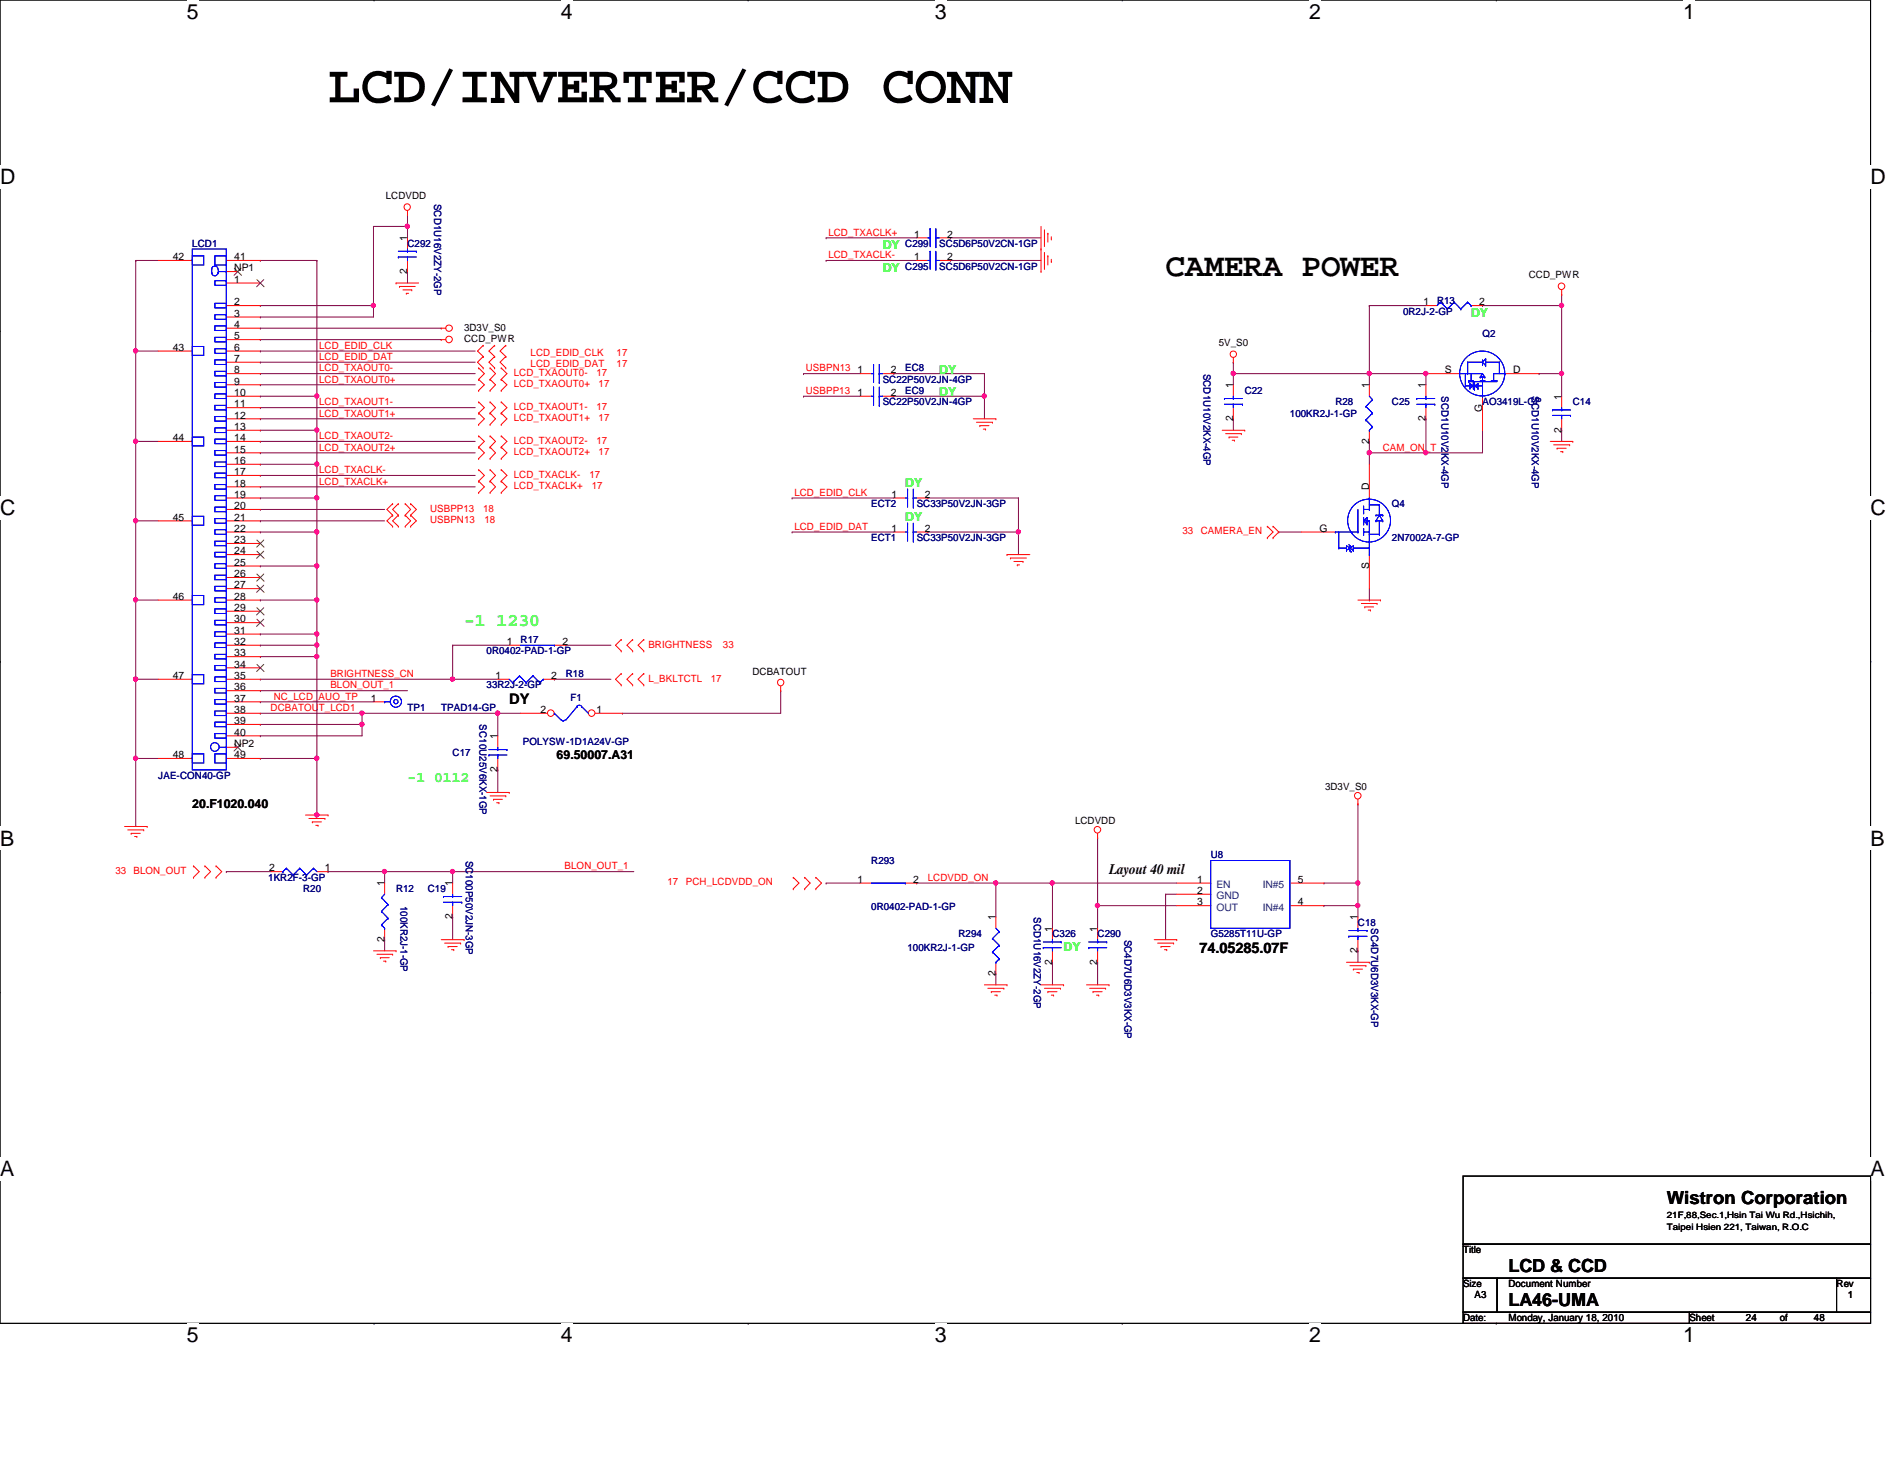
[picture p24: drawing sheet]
<svg xmlns="http://www.w3.org/2000/svg" width="279mm" height="216mm" viewBox="0 0 279 216" stroke-linecap="round" stroke-linejoin="round" font-family="sans-serif">
<defs><g id="words">
<text font-size="8" x="48.6" y="15.2">LCD/INVERTER/CCD CONN</text>
<text font-size="4.8" x="172.7" y="40.9">CAMERA POWER</text>
<g font-size="3.1">
<text x="27.7" y="2.8">5</text>
<text x="83.1" y="2.8">4</text>
<text x="138.5" y="2.8">3</text>
<text x="193.9" y="2.8">2</text>
<text x="249.3" y="2.8">1</text>
<text x="0" y="27.3">D</text>
<text x="277.1" y="27.3">D</text>
<text x="0" y="76.2">C</text>
<text x="277.1" y="76.2">C</text>
<text x="0" y="125.2">B</text>
<text x="277.1" y="125.2">B</text>
<text x="0" y="174.2">A</text>
<text x="277.1" y="174.2">A</text>
<text x="27.7" y="198.8">5</text>
<text x="83.1" y="198.8">4</text>
<text x="138.5" y="198.8">3</text>
<text x="193.9" y="198.8">2</text>
<text x="249.3" y="198.8">1</text>
</g>
<text font-size="2.7" fill="#0f0" x="68.7" y="92.8">-1 1230</text>
<g font-size="2.7">
<text x="246.9" y="178.3">Wistron Corporation</text>
<text x="223.5" y="188.4">LCD &amp; CCD</text>
<text x="223.5" y="193.4">LA46-UMA</text>
</g>
<g font-size="2.2">
<text x="75.4" y="104.3">DY</text>
<text x="164.3" y="129.4">Layout 40 mil</text>
<text x="177.7" y="141.2">74.05285.07F</text>
</g>
<text font-size="2.2" fill="#0f0" x="60.4" y="115.8">-1 0112</text>
<g font-size="1.8" fill="#0f0">
<text x="130.8" y="36.9">DY</text>
<text x="130.8" y="40.3">DY</text>
<text x="217.9" y="46.9">DY</text>
<text x="139.1" y="55.3">DY</text>
<text x="139.1" y="58.7">DY</text>
<text x="134.1" y="77.1">DY</text>
<text x="134.1" y="72.1">DY</text>
<text x="157.6" y="140.8">DY</text>
</g>
<g font-size="1.8">
<text x="82.5" y="112.4">69.50007.A31</text>
<text x="28.5" y="119.7">20.F1020.040</text>
</g>
<g font-size="1.5">
<text x="57.1" y="29.5">LCDVDD</text>
<text x="60.3" y="35.7" transform="rotate(-90 60.3 35.7)">1</text>
<text x="135.4" y="35.2">1</text>
<text x="140.3" y="35.2">2</text>
<text x="25.6" y="38.5">42</text>
<text x="34.7" y="41.9">1</text>
<text x="34.7" y="38.5">41</text>
<text x="34.7" y="40.2">NP1</text>
<text x="60.3" y="40.6" transform="rotate(-90 60.3 40.6)">2</text>
<text x="135.4" y="38.5">1</text>
<text x="140.3" y="38.5">2</text>
<text x="226.5" y="41.2">CCD_PWR</text>
<text x="34.7" y="45.2">2</text>
<text x="34.7" y="46.9">3</text>
<text x="210.9" y="45.2">1</text>
<text x="219.1" y="45.2">2</text>
<text x="25.6" y="51.9">43</text>
<text x="34.7" y="48.6">4</text>
<text x="34.7" y="50.2">5</text>
<text x="34.7" y="51.9">6</text>
<text x="34.7" y="53.6">7</text>
<text x="68.7" y="49">3D3V_S0</text>
<text x="68.7" y="50.6">CCD_PWR</text>
<text x="180.6" y="51.3">5V_S0</text>
<text x="34.7" y="55.3">8</text>
<text x="34.7" y="56.9">9</text>
<text x="34.7" y="58.6">10</text>
<text x="127" y="55.3">1</text>
<text x="127" y="58.6">1</text>
<text x="132" y="55.3">2</text>
<text x="132" y="58.6">2</text>
<text x="182.7" y="57.5" transform="rotate(-90 182.7 57.5)">1</text>
<text x="202.8" y="57.5" transform="rotate(-90 202.8 57.5)">1</text>
<text x="211.2" y="57.5" transform="rotate(-90 211.2 57.5)">1</text>
<text x="214" y="55.3">S</text>
<text x="224.2" y="55.3">D</text>
<text x="231.3" y="59.2" transform="rotate(-90 231.3 59.2)">1</text>
<text x="25.6" y="65.3">44</text>
<text x="34.7" y="60.3">11</text>
<text x="34.7" y="62">12</text>
<text x="34.7" y="63.7">13</text>
<text x="34.7" y="65.3">14</text>
<text x="182.7" y="62.4" transform="rotate(-90 182.7 62.4)">2</text>
<text x="202.8" y="65.7" transform="rotate(-90 202.8 65.7)">2</text>
<text x="211.2" y="62.4" transform="rotate(-90 211.2 62.4)">2</text>
<text x="219.6" y="61" transform="rotate(-90 219.6 61)">G</text>
<text x="231.3" y="64.1" transform="rotate(-90 231.3 64.1)">2</text>
<text x="34.7" y="67">15</text>
<text x="34.7" y="68.7">16</text>
<text x="34.7" y="70.4">17</text>
<text x="25.6" y="77.1">45</text>
<text x="34.7" y="72.1">18</text>
<text x="34.7" y="73.7">19</text>
<text x="34.7" y="75.4">20</text>
<text x="34.7" y="77.1">21</text>
<text x="132.1" y="73.7">1</text>
<text x="137" y="73.7">2</text>
<text x="202.8" y="72.6" transform="rotate(-90 202.8 72.6)">D</text>
<text x="34.7" y="78.7">22</text>
<text x="34.7" y="80.4">23</text>
<text x="34.7" y="82.1">24</text>
<text x="34.7" y="83.8">25</text>
<text x="132.1" y="78.7">1</text>
<text x="137" y="78.7">2</text>
<text x="195.5" y="78.7">G</text>
<text x="25.6" y="88.8">46</text>
<text x="34.7" y="85.5">26</text>
<text x="34.7" y="87.1">27</text>
<text x="34.7" y="88.8">28</text>
<text x="202.8" y="84.3" transform="rotate(-90 202.8 84.3)">S</text>
<text x="34.7" y="90.5">29</text>
<text x="34.7" y="92.2">30</text>
<text x="34.7" y="93.9">31</text>
<text x="34.7" y="95.5">32</text>
<text x="75.1" y="95.5">1</text>
<text x="83.3" y="95.5">2</text>
<text x="25.6" y="100.5">47</text>
<text x="34.7" y="97.2">33</text>
<text x="34.7" y="98.8">34</text>
<text x="34.7" y="100.5">35</text>
<text x="73.4" y="100.5">1</text>
<text x="81.7" y="100.5">2</text>
<text x="111.5" y="99.9">DCBATOUT</text>
<text x="34.7" y="102.2">36</text>
<text x="34.7" y="103.9">37</text>
<text x="34.7" y="105.6">38</text>
<text x="34.7" y="107.2">39</text>
<text x="54.9" y="103.9">1</text>
<text x="80.1" y="105.6">2</text>
<text x="88.3" y="105.6">1</text>
<text x="25.6" y="112.3">48</text>
<text x="34.7" y="108.9">40</text>
<text x="34.7" y="112.3">49</text>
<text x="34.7" y="110.6">NP2</text>
<text x="73.7" y="109.5" transform="rotate(-90 73.7 109.5)">1</text>
<text x="73.7" y="114.3" transform="rotate(-90 73.7 114.3)">2</text>
<text x="196.3" y="117">3D3V_S0</text>
<text x="159.3" y="122">LCDVDD</text>
<text x="39.9" y="129">2</text>
<text x="48.1" y="129">1</text>
<text x="56.9" y="131.2" transform="rotate(-90 56.9 131.2)">1</text>
<text x="67" y="131.2" transform="rotate(-90 67 131.2)">1</text>
<text x="127" y="130.7">1</text>
<text x="135.3" y="130.7">2</text>
<text x="177.3" y="130.7">1</text>
<text x="192.3" y="130.7">5</text>
<text x="67" y="136.1" transform="rotate(-90 67 136.1)">2</text>
<text x="147.5" y="136.3" transform="rotate(-90 147.5 136.3)">1</text>
<text x="155.9" y="138" transform="rotate(-90 155.9 138)">1</text>
<text x="162.6" y="138" transform="rotate(-90 162.6 138)">1</text>
<text x="177.3" y="132.4">2</text>
<text x="177.3" y="134.1">3</text>
<text x="192.3" y="134.1">4</text>
<text x="201.1" y="136.3" transform="rotate(-90 201.1 136.3)">1</text>
<text x="56.9" y="139.5" transform="rotate(-90 56.9 139.5)">2</text>
<text x="155.9" y="142.8" transform="rotate(-90 155.9 142.8)">2</text>
<text x="162.6" y="142.8" transform="rotate(-90 162.6 142.8)">2</text>
<text x="201.1" y="141.2" transform="rotate(-90 201.1 141.2)">2</text>
<text x="147.5" y="144.5" transform="rotate(-90 147.5 144.5)">2</text>
<text x="216.7" y="185.6">Title</text>
<text x="216.7" y="190.6">Size</text>
<text x="223.5" y="190.6">Document Number</text>
<text x="272.1" y="190.6">Rev</text>
<text x="216.7" y="195.7">Date:</text>
<text x="218.4" y="192.3">A3</text>
<text x="223.5" y="195.7">Monday, January 18, 2010</text>
<text x="250.3" y="195.7">Sheet</text>
<text x="258.7" y="195.7">24</text>
<text x="263.7" y="195.7">of</text>
<text x="268.7" y="195.7">48</text>
<text x="273.8" y="192.3">1</text>
</g>
<g font-size="1.5" fill="#000080">
<text x="64.3" y="30.2" transform="rotate(90 64.3 30.2)">SCD1U16V2ZY-2GP</text>
<text x="28.5" y="36.6">LCD1</text>
<text x="60.4" y="36.6">C292</text>
<text x="134.1" y="36.6">C299</text>
<text x="134.1" y="39.9">C295</text>
<text x="139.1" y="36.6">SC5D6P50V2CN-1GP</text>
<text x="139.1" y="39.9">SC5D6P50V2CN-1GP</text>
<text x="207.9" y="46.6">0R2J-2-GP</text>
<text x="212.9" y="45">R13</text>
<text x="219.6" y="50">Q2</text>
<text x="130.8" y="56.7">SC22P50V2JN-4GP</text>
<text x="134.1" y="55">EC8</text>
<text x="134.1" y="58.3">EC9</text>
<text x="178.3" y="55.3" transform="rotate(90 178.3 55.3)">SCD1U10V2KX-4GP</text>
<text x="184.4" y="58.3">C22</text>
<text x="213.5" y="58.7" transform="rotate(90 213.5 58.7)">SCD1U10V2KX-4GP</text>
<text x="226.9" y="58.7" transform="rotate(90 226.9 58.7)">SCD1U10V2KX-4GP</text>
<text x="130.8" y="60">SC22P50V2JN-4GP</text>
<text x="191.1" y="61.7">100KR2J-1-GP</text>
<text x="197.8" y="60">R28</text>
<text x="206.2" y="60">C25</text>
<text x="219.6" y="60">AO3419L-GP</text>
<text x="233" y="60">C14</text>
<text x="129.1" y="75.1">ECT2</text>
<text x="135.8" y="75.1">SC33P50V2JN-3GP</text>
<text x="206.2" y="75.1">Q4</text>
<text x="129.1" y="80.1">ECT1</text>
<text x="135.8" y="80.1">SC33P50V2JN-3GP</text>
<text x="206.2" y="80.1">2N7002A-7-GP</text>
<text x="77.1" y="95.2">R17</text>
<text x="72.1" y="96.9">0R0402-PAD-1-GP</text>
<text x="72.1" y="101.9">33R2J-2-GP</text>
<text x="83.8" y="100.2">R18</text>
<text x="60.4" y="105.3">TP1</text>
<text x="65.4" y="105.3">TPAD14-GP</text>
<text x="71" y="107.3" transform="rotate(90 71 107.3)">SC10U25V6KX-1GP</text>
<text x="84.5" y="103.8">F1</text>
<text x="67.1" y="112">C17</text>
<text x="77.5" y="110.3">POLYSW-1D1A24V-GP</text>
<text x="23.5" y="115.4">JAE-CON40-GP</text>
<text x="39.8" y="130.4">1KR2F-3-GP</text>
<text x="69" y="127.4" transform="rotate(90 69 127.4)">SC100P50V2JN-3GP</text>
<text x="129.1" y="127.9">R293</text>
<text x="179.4" y="127.1">U8</text>
<text x="44.9" y="132.1">R20</text>
<text x="58.7" y="132.1">R12</text>
<text x="59.3" y="134.1" transform="rotate(90 59.3 134.1)">100KR2J-1-GP</text>
<text x="63.4" y="132.1">C19</text>
<text x="129.1" y="134.8">0R0402-PAD-1-GP</text>
<text x="153.2" y="135.8" transform="rotate(90 153.2 135.8)">SCD1U16V2ZY-2GP</text>
<text x="201.2" y="137.2">C18</text>
<text x="203.1" y="137.5" transform="rotate(90 203.1 137.5)">SC4D7U6D3V3KX-GP</text>
<text x="134.5" y="140.8">100KR2J-1-GP</text>
<text x="142" y="138.8">R294</text>
<text x="155.9" y="138.8">C326</text>
<text x="162.6" y="138.8">C290</text>
<text x="166.6" y="139.1" transform="rotate(90 166.6 139.1)">SC4D7U6D3V3KX-GP</text>
<text x="179.4" y="138.8">G5285T11U-GP</text>
</g>
<g font-size="1.5" fill="#f00">
<text x="122.7" y="34.9">LCD_TXACLK+</text>
<text x="122.7" y="38.2">LCD_TXACLK-</text>
<text x="47.3" y="53.3">LCD_EDID_DAT</text>
<text x="47.3" y="51.6">LCD_EDID_CLK</text>
<text x="78.6" y="52.7">LCD_EDID_CLK</text>
<text x="91.4" y="52.7">17</text>
<text x="47.3" y="56.6">LCD_TXAOUT0+</text>
<text x="47.3" y="55">LCD_TXAOUT0-</text>
<text x="76.1" y="57.4">LCD_TXAOUT0+</text>
<text x="76.1" y="55.7">LCD_TXAOUT0-</text>
<text x="78.6" y="54.3">LCD_EDID_DAT</text>
<text x="88.3" y="55.7">17</text>
<text x="88.7" y="57.4">17</text>
<text x="91.4" y="54.3">17</text>
<text x="119.4" y="58.3">USBPP13</text>
<text x="119.4" y="55">USBPN13</text>
<text x="47.3" y="65">LCD_TXAOUT2-</text>
<text x="47.3" y="60">LCD_TXAOUT1-</text>
<text x="47.3" y="61.7">LCD_TXAOUT1+</text>
<text x="76.1" y="65.7">LCD_TXAOUT2-</text>
<text x="76.1" y="60.7">LCD_TXAOUT1-</text>
<text x="76.1" y="62.4">LCD_TXAOUT1+</text>
<text x="88.3" y="65.7">17</text>
<text x="88.3" y="60.7">17</text>
<text x="88.7" y="62.4">17</text>
<text x="47.3" y="70.1">LCD_TXACLK-</text>
<text x="47.3" y="71.8">LCD_TXACLK+</text>
<text x="47.3" y="66.7">LCD_TXAOUT2+</text>
<text x="76.1" y="70.7">LCD_TXACLK-</text>
<text x="76.1" y="67.4">LCD_TXAOUT2+</text>
<text x="87.3" y="70.7">17</text>
<text x="88.7" y="67.4">17</text>
<text x="204.9" y="66.7">CAM_ON_T</text>
<text x="63.7" y="77.5">USBPN13</text>
<text x="63.7" y="75.8">USBPP13</text>
<text x="71.6" y="75.8">18</text>
<text x="71.8" y="77.5">18</text>
<text x="76.1" y="72.4">LCD_TXACLK+</text>
<text x="87.7" y="72.4">17</text>
<text x="117.7" y="73.4">LCD_EDID_CLK</text>
<text x="117.7" y="78.4">LCD_EDID_DAT</text>
<text x="175.2" y="79.1">33</text>
<text x="177.9" y="79.1">CAMERA_EN</text>
<text x="96.1" y="95.9">BRIGHTNESS</text>
<text x="107.1" y="95.9">33</text>
<text x="48.9" y="101.9">BLON_OUT_1</text>
<text x="48.9" y="100.2">BRIGHTNESS_CN</text>
<text x="96.1" y="100.9">L_BKLTCTL</text>
<text x="105.3" y="100.9">17</text>
<text x="40.1" y="105.3">DCBATOUT_LCD1</text>
<text x="40.6" y="103.6">NC_LCD_AUO_TP</text>
<text x="17.1" y="129.4">33</text>
<text x="19.8" y="129.4">BLON_OUT</text>
<text x="83.7" y="128.7">BLON_OUT_1</text>
<text x="98.9" y="131.1">17</text>
<text x="101.6" y="131.1">PCH_LCDVDD_ON</text>
<text x="137.5" y="130.4">LCDVDD_ON</text>
</g>
<g font-size="1.5" fill="#004080">
<text x="180.2" y="131.5">EN</text>
<text x="187.1" y="131.5">IN#5</text>
<text x="180.2" y="133.1">GND</text>
<text x="180.2" y="134.8">OUT</text>
<text x="187.1" y="134.8">IN#4</text>
</g>
<g font-size="1.3">
<text x="246.9" y="180.4">21F,88,Sec.1,Hsin Tai Wu Rd.,Hsichih,</text>
<text x="246.9" y="182.1">Taipei Hsien 221, Taiwan, R.O.C</text>
</g>
</g></defs>
<path d="M0 0h277.1v196h-277.1z" fill="none" stroke="#000" stroke-width=".15"/>
<g fill="#fff">
<path d="M27.7 0h1.7v3.5h-1.7z"/>
<path d="M27.7 196h1.7v3.4h-1.7z"/>
</g>
<path d="M55.4 0h.1M55.4 196h.1" fill="none" stroke="#000" stroke-width=".15"/>
<g fill="#fff">
<path d="M83.1 0h1.7v3.5h-1.7z"/>
<path d="M83.1 196h1.7v3.4h-1.7z"/>
</g>
<path d="M110.8 0h.1M110.8 196h.1" fill="none" stroke="#000" stroke-width=".15"/>
<g fill="#fff">
<path d="M138.5 0h1.8v3.5h-1.8z"/>
<path d="M138.5 196h1.8v3.4h-1.8z"/>
</g>
<path d="M166.2 0h.1M166.2 196h.1" fill="none" stroke="#000" stroke-width=".15"/>
<g fill="#fff">
<path d="M193.9 0h1.8v3.5h-1.8z"/>
<path d="M193.9 196h1.8v3.4h-1.8z"/>
</g>
<path d="M221.7 0h.1M221.7 196h.1" fill="none" stroke="#000" stroke-width=".15"/>
<g fill="#fff">
<path d="M249.3 0h1.8v3.5h-1.8z"/>
<path d="M249.3 196h1.8v3.4h-1.8z"/>
<path d="M0 24.5h2.2v3.4h-2.2z"/>
<path d="M277.1 24.5h2.3v3.4h-2.3z"/>
<path d="M0 73.4h2.2v3.5h-2.2z"/>
<path d="M277.1 73.4h2.3v3.5h-2.3z"/>
</g>
<path d="M0 49h.1M277.1 49h.1" fill="none" stroke="#000" stroke-width=".15"/>
<g fill="#fff">
<path d="M0 122.4h2.1v3.5h-2.1z"/>
<path d="M277.1 122.4h2.1v3.5h-2.1z"/>
</g>
<path d="M0 98h.1M277.1 98h.1" fill="none" stroke="#000" stroke-width=".15"/>
<g fill="#fff">
<path d="M0 171.4h2.1v3.5h-2.1z"/>
<path d="M277.1 171.4h2.1v3.5h-2.1z"/>
</g>
<path d="M0 146.9h.1M277.1 146.9h.1" fill="none" stroke="#000" stroke-width=".15"/>
<path d="M33.5 129.1h.1M33.5 129.1h6.7M67.1 129.1h.1M67.1 129.1h26.8" fill="none" stroke="#800040" stroke-width=".15"/>
<circle cx="67" cy="129" r=".32" fill="#f0f"/>
<circle cx="67" cy="129" r=".32" fill="none" stroke="#f0f" stroke-width=".15"/>
<g fill="none" stroke="#800040" stroke-width=".15">
<path d="M132.4 55.3h.1M132.4 58.7h.1M132.4 55.3h13.4M132.4 58.7h13.4M145.8 58.7h.1M145.8 58.7v3.3M57 139.1h.1M57 129.1h.1M57 129.1v1.7M57 139.1v1.7M67.1 135.8h.1M67.1 129.1h.1"/>
<path d="M67.1 129.1v1.7M67.1 135.8v3.3M135.8 130.8h.1M135.8 130.8h11.7M147.5 130.8h.1M147.5 130.8v5M147.5 144.2h.1M147.5 144.2v1.6"/>
</g>
<circle cx="145.8" cy="58.6" r=".32" fill="#f0f"/>
<circle cx="145.8" cy="58.6" r=".32" fill="none" stroke="#f0f" stroke-width=".15"/>
<path d="M117.3 73.7h.1M117.3 73.7h15.1M150.9 78.8h.1M150.9 78.8v3.3" fill="none" stroke="#800040" stroke-width=".15"/>
<circle cx="150.9" cy="78.8" r=".32" fill="#f0f"/>
<circle cx="150.9" cy="78.8" r=".32" fill="none" stroke="#f0f" stroke-width=".15"/>
<path d="M145.8 55.3h.1M145.8 55.3v3.4M117.3 78.8h.1M117.3 78.8h15.1M137.5 73.7h.1M137.5 78.8h.1M137.5 73.7h13.4M150.9 73.7h.1M150.9 73.7v5.1h-13.4M147.5 130.8h.1M147.5 130.8h8.4" fill="none" stroke="#800040" stroke-width=".15"/>
<circle cx="147.5" cy="130.7" r=".32" fill="#f0f"/>
<circle cx="147.5" cy="130.7" r=".32" fill="none" stroke="#f0f" stroke-width=".15"/>
<g fill="none" stroke="#800040" stroke-width=".15">
<path d="M155.9 130.8h.1M155.9 130.8v6.7M162.6 124h.1M162.6 124v10.1M172.7 132.4h.1M172.7 132.4h1.6M172.7 132.4v6.7M196.1 130.8h.1M196.1 134.1h.1M196.1 130.8h5.1M201.2 130.8h.1M201.2 130.8v3.3h-5.1"/>
<path d="M155.9 142.5h.1M155.9 142.5v3.3"/>
</g>
<circle cx="201.1" cy="130.7" r=".32" fill="#f0f"/>
<circle cx="201.1" cy="130.7" r=".32" fill="none" stroke="#f0f" stroke-width=".15"/>
<path d="M162.6 134.1h.1M162.6 134.1v3.4M201.2 140.8h.1M201.2 140.8v1.7" fill="none" stroke="#800040" stroke-width=".15"/>
<circle cx="162.6" cy="134.1" r=".32" fill="#f0f"/>
<circle cx="162.6" cy="134.1" r=".32" fill="none" stroke="#f0f" stroke-width=".15"/>
<path d="M201.2 134.1h.1M201.2 134.1v1.7" fill="none" stroke="#800040" stroke-width=".15"/>
<circle cx="201.1" cy="134.1" r=".32" fill="#f0f"/>
<circle cx="201.1" cy="134.1" r=".32" fill="none" stroke="#f0f" stroke-width=".15"/>
<path d="M201.2 119h.1M201.2 119v11.8M155.9 130.8h.1M155.9 130.8h18.4" fill="none" stroke="#800040" stroke-width=".15"/>
<circle cx="155.9" cy="130.7" r=".32" fill="#f0f"/>
<circle cx="155.9" cy="130.7" r=".32" fill="none" stroke="#f0f" stroke-width=".15"/>
<path d="M57 129.1h.1M57 129.1h10.1" fill="none" stroke="#800040" stroke-width=".15"/>
<circle cx="57" cy="129" r=".32" fill="#f0f"/>
<circle cx="57" cy="129" r=".32" fill="none" stroke="#f0f" stroke-width=".15"/>
<g fill="none" stroke="#800040" stroke-width=".15">
<path d="M122.4 35.2h.1M122.4 38.6h.1M122.4 35.2h13.4M122.4 38.6h13.4M140.8 35.2h.1M140.8 38.6h.1M140.8 35.2h13.4M140.8 38.6h13.4M38.6 50.3h.1M38.6 50.3h26.8M119 58.7h.1M119 55.3h.1"/>
<path d="M119 58.7h8.4M119 55.3h8.4M182.7 53.6h.1M182.7 53.6v1.7M202.9 45.3h.1M202.9 55.3h.1M202.9 45.3h8.3M202.9 45.3v11.7M219.6 45.3h.1M219.6 45.3h11.8M38.6 75.4h.1M38.6 77.1h.1"/>
<path d="M38.6 75.4h18.4M38.6 77.1h18.4M211.2 67.1h.1M211.2 67.1h8.4M231.4 63.7h.1M231.4 63.7v1.7M48.6 129.1h.1M48.6 129.1h8.4M122.4 130.8h.1M122.4 130.8h5M162.6 134.1h.1M162.6 134.1h11.7"/>
</g>
<circle cx="211.2" cy="67" r=".32" fill="#f0f"/>
<circle cx="211.2" cy="67" r=".32" fill="none" stroke="#f0f" stroke-width=".15"/>
<path d="M182.7 55.3h.1M182.7 55.3v1.7M202.9 55.3h.1M202.9 55.3h8.3M182.7 62h.1M182.7 62v1.7M189.4 78.8h.1M189.4 78.8h3.4M202.9 65.4h.1M202.9 65.4v1.7M219.6 63.7h.1M219.6 63.7v3.4" fill="none" stroke="#800040" stroke-width=".15"/>
<circle cx="211.2" cy="55.3" r=".32" fill="#f0f"/>
<circle cx="211.2" cy="55.3" r=".32" fill="none" stroke="#f0f" stroke-width=".15"/>
<circle cx="202.8" cy="55.3" r=".32" fill="#f0f"/>
<circle cx="202.8" cy="55.3" r=".32" fill="none" stroke="#f0f" stroke-width=".15"/>
<path d="M228 55.3h.1M228 55.3h3.4M231.4 43.6h.1M231.4 55.3h.1M231.4 43.6v1.7M231.4 55.3v3.4M202.9 67.1h.1M202.9 67.1v1.6M202.9 88.9h.1M202.9 87.2v1.7" fill="none" stroke="#800040" stroke-width=".15"/>
<circle cx="231.3" cy="55.3" r=".32" fill="#f0f"/>
<circle cx="231.3" cy="55.3" r=".32" fill="none" stroke="#f0f" stroke-width=".15"/>
<path d="M231.4 45.3h.1M231.4 45.3v10" fill="none" stroke="#800040" stroke-width=".15"/>
<circle cx="231.3" cy="45.2" r=".32" fill="#f0f"/>
<circle cx="231.3" cy="45.2" r=".32" fill="none" stroke="#f0f" stroke-width=".15"/>
<path d="M38.6 46.9h.1M55.3 45.3h.1M55.3 45.3v1.6h-16.7M211.2 55.3h.1M211.2 55.3v1.7M46.9 68.7h.1M46.9 68.7v5M211.2 62h.1M211.2 62v5.1" fill="none" stroke="#800040" stroke-width=".15"/>
<circle cx="46.9" cy="68.7" r=".32" fill="#f0f"/>
<circle cx="46.9" cy="68.7" r=".32" fill="none" stroke="#f0f" stroke-width=".15"/>
<path d="M46.9 58.7h.1M46.9 58.7v10M46.9 63.7h.1" fill="none" stroke="#800040" stroke-width=".15"/>
<circle cx="46.9" cy="63.7" r=".32" fill="#f0f"/>
<circle cx="46.9" cy="63.7" r=".32" fill="none" stroke="#f0f" stroke-width=".15"/>
<path d="M38.6 68.7h.1M38.6 68.7h8.3M46.9 112.3h.1M46.9 112.3v8.4" fill="none" stroke="#800040" stroke-width=".15"/>
<circle cx="46.9" cy="120.7" r=".32" fill="#f0f"/>
<circle cx="46.9" cy="120.7" r=".32" fill="none" stroke="#f0f" stroke-width=".15"/>
<circle cx="46.9" cy="112.3" r=".32" fill="#f0f"/>
<circle cx="46.9" cy="112.3" r=".32" fill="none" stroke="#f0f" stroke-width=".15"/>
<path d="M38.6 48.6h.1M38.6 48.6h26.8M38.6 63.7h.1M38.6 78.8h.1M38.6 63.7h8.3M46.9 73.7h.1M46.9 73.7v5.1h-8.3" fill="none" stroke="#800040" stroke-width=".15"/>
<circle cx="46.9" cy="73.7" r=".32" fill="#f0f"/>
<circle cx="46.9" cy="73.7" r=".32" fill="none" stroke="#f0f" stroke-width=".15"/>
<g fill="none" stroke="#800040" stroke-width=".15">
<path d="M38.6 70.4h.1M38.6 72.1h.1M38.6 65.4h.1M38.6 67.1h.1M38.6 70.4h31.8M38.6 72.1h31.8M38.6 65.4h31.8M38.6 67.1h31.8M38.6 107.3h.1M38.6 107.3h15M92.2 105.6h.1M115.7 102.3h.1"/>
<path d="M115.7 102.3v3.3h-23.5"/>
</g>
<circle cx="53.6" cy="107.2" r=".32" fill="#f0f"/>
<circle cx="53.6" cy="107.2" r=".32" fill="none" stroke="#f0f" stroke-width=".15"/>
<path d="M38.6 60.4h.1M38.6 62h.1M38.6 60.4h31.8M38.6 62h31.8M46.9 78.8h.1M46.9 78.8v5h-8.3M38.6 83.8h.1M53.6 107.3h.1M53.6 107.3v1.7" fill="none" stroke="#800040" stroke-width=".15"/>
<circle cx="46.9" cy="78.8" r=".32" fill="#f0f"/>
<circle cx="46.9" cy="78.8" r=".32" fill="none" stroke="#f0f" stroke-width=".15"/>
<path d="M53.6 105.6h.1M53.6 105.6h20.1" fill="none" stroke="#800040" stroke-width=".15"/>
<circle cx="53.6" cy="105.6" r=".32" fill="#f0f"/>
<circle cx="53.6" cy="105.6" r=".32" fill="none" stroke="#f0f" stroke-width=".15"/>
<path d="M38.6 38.6h.1M38.6 38.6h8.3M46.9 38.6h.1M46.9 38.6v20.1M38.6 109h.1M38.6 109h15M53.6 105.6h.1M53.6 105.6v1.7M73.7 114h.1M73.7 114v3.3" fill="none" stroke="#800040" stroke-width=".15"/>
<circle cx="46.9" cy="58.6" r=".32" fill="#f0f"/>
<circle cx="46.9" cy="58.6" r=".32" fill="none" stroke="#f0f" stroke-width=".15"/>
<g fill="none" stroke="#800040" stroke-width=".15">
<path d="M55.3 33.5h.1M55.3 33.5v11.8h-16.7M38.6 57h.1M38.6 55.3h.1M38.6 53.6h.1M38.6 52h.1M38.6 45.3h.1M38.6 57h31.8M38.6 55.3h31.8M38.6 53.6h31.8M38.6 52h31.8M60.4 40.2h.1"/>
<path d="M60.4 40.2v1.7M46.9 93.9h.1M46.9 93.9v1.6M38.6 105.6h.1M38.6 102.3h.1M38.6 105.6h15M38.6 102.3h21.8"/>
</g>
<circle cx="55.3" cy="45.2" r=".32" fill="#f0f"/>
<circle cx="55.3" cy="45.2" r=".32" fill="none" stroke="#f0f" stroke-width=".15"/>
<path d="M55.3 33.5h.1M55.3 33.5h5.1" fill="none" stroke="#800040" stroke-width=".15"/>
<circle cx="60.3" cy="33.5" r=".32" fill="#f0f"/>
<circle cx="60.3" cy="33.5" r=".32" fill="none" stroke="#f0f" stroke-width=".15"/>
<path d="M60.4 31.8h.1M60.4 33.5h.1M60.4 31.8v3.4M38.6 73.7h.1M38.6 73.7h8.3M67.1 100.6h.1M67.1 100.6h6.6" fill="none" stroke="#800040" stroke-width=".15"/>
<circle cx="67" cy="100.6" r=".32" fill="#f0f"/>
<circle cx="67" cy="100.6" r=".32" fill="none" stroke="#f0f" stroke-width=".15"/>
<path d="M73.7 105.6h.1M73.7 105.6v3.4M73.7 105.6h3.4" fill="none" stroke="#800040" stroke-width=".15"/>
<circle cx="73.7" cy="105.6" r=".32" fill="#f0f"/>
<circle cx="73.7" cy="105.6" r=".32" fill="none" stroke="#f0f" stroke-width=".15"/>
<g fill="none" stroke="#800040" stroke-width=".15">
<path d="M38.6 58.7h.1M38.6 58.7h8.3M38.6 95.5h.1M38.6 95.5h8.3M67.1 95.5h.1M67.1 95.5h8.3M67.1 95.5v5.1h-28.5M83.8 95.5h.1M83.8 95.5h6.7M20.1 112.3h.1M20.1 100.6h.1M20.1 112.3h3.4"/>
<path d="M20.1 100.6v11.7M38.6 100.6h.1M82.1 100.6h.1M82.1 100.6h8.4"/>
</g>
<circle cx="20.1" cy="100.6" r=".32" fill="#f0f"/>
<circle cx="20.1" cy="100.6" r=".32" fill="none" stroke="#f0f" stroke-width=".15"/>
<path d="M20.1 52h.1M20.1 52v13.4M20.1 65.4h.1M20.1 65.4h3.4" fill="none" stroke="#800040" stroke-width=".15"/>
<circle cx="20.1" cy="52" r=".32" fill="#f0f"/>
<circle cx="20.1" cy="52" r=".32" fill="none" stroke="#f0f" stroke-width=".15"/>
<path d="M20.1 77.1h.1M20.1 65.4h.1M20.1 77.1h3.4M20.1 65.4v11.7" fill="none" stroke="#800040" stroke-width=".15"/>
<circle cx="20.1" cy="65.3" r=".32" fill="#f0f"/>
<circle cx="20.1" cy="65.3" r=".32" fill="none" stroke="#f0f" stroke-width=".15"/>
<path d="M20.1 112.3h.1M20.1 112.3v10.1" fill="none" stroke="#800040" stroke-width=".15"/>
<circle cx="20.1" cy="112.3" r=".32" fill="#f0f"/>
<circle cx="20.1" cy="112.3" r=".32" fill="none" stroke="#f0f" stroke-width=".15"/>
<path d="M20.1 77.1h.1M20.1 77.1v11.8M20.1 88.9h.1M20.1 88.9h3.4" fill="none" stroke="#800040" stroke-width=".15"/>
<circle cx="20.1" cy="77.1" r=".32" fill="#f0f"/>
<circle cx="20.1" cy="77.1" r=".32" fill="none" stroke="#f0f" stroke-width=".15"/>
<path d="M20.1 38.6h.1M20.1 38.6h3.4M20.1 88.9h.1M20.1 88.9v11.7M20.1 100.6h.1M20.1 100.6h3.4" fill="none" stroke="#800040" stroke-width=".15"/>
<circle cx="20.1" cy="88.8" r=".32" fill="#f0f"/>
<circle cx="20.1" cy="88.8" r=".32" fill="none" stroke="#f0f" stroke-width=".15"/>
<path d="M20.1 38.6h.1M20.1 38.6v13.4M20.1 52h.1M20.1 52h3.4M38.6 93.9h.1M46.9 88.9h.1M46.9 88.9v5h-8.3M38.6 103.9h.1M38.6 112.3h.1M38.6 103.9h16.7M38.6 112.3h8.3" fill="none" stroke="#800040" stroke-width=".15"/>
<circle cx="46.9" cy="93.9" r=".32" fill="#f0f"/>
<circle cx="46.9" cy="93.9" r=".32" fill="none" stroke="#f0f" stroke-width=".15"/>
<circle cx="46.9" cy="88.8" r=".32" fill="#f0f"/>
<circle cx="46.9" cy="88.8" r=".32" fill="none" stroke="#f0f" stroke-width=".15"/>
<path d="M38.6 97.2h.1M38.6 88.9h.1M38.6 97.2h8.3M38.6 88.9h8.3M46.9 97.2h.1M46.9 97.2v15.1" fill="none" stroke="#800040" stroke-width=".15"/>
<circle cx="46.9" cy="97.2" r=".32" fill="#f0f"/>
<circle cx="46.9" cy="97.2" r=".32" fill="none" stroke="#f0f" stroke-width=".15"/>
<path d="M46.9 83.8h.1M46.9 83.8v5.1" fill="none" stroke="#800040" stroke-width=".15"/>
<circle cx="46.9" cy="83.8" r=".32" fill="#f0f"/>
<circle cx="46.9" cy="83.8" r=".32" fill="none" stroke="#f0f" stroke-width=".15"/>
<path d="M46.9 95.5h.1M46.9 95.5v1.7" fill="none" stroke="#800040" stroke-width=".15"/>
<circle cx="46.9" cy="95.5" r=".32" fill="#f0f"/>
<circle cx="46.9" cy="95.5" r=".32" fill="none" stroke="#f0f" stroke-width=".15"/>
<path d="M182.7 55.3h.1M182.7 55.3h20.2M162.6 142.5h.1M162.6 142.5v3.3" fill="none" stroke="#800040" stroke-width=".15"/>
<circle cx="182.7" cy="55.3" r=".32" fill="#f0f"/>
<circle cx="182.7" cy="55.3" r=".32" fill="none" stroke="#f0f" stroke-width=".15"/>
<path d="M202.9 67.1h.1M202.9 67.1h8.3" fill="none" stroke="#800040" stroke-width=".15"/>
<circle cx="202.8" cy="67" r=".32" fill="#f0f"/>
<circle cx="202.8" cy="67" r=".32" fill="none" stroke="#f0f" stroke-width=".15"/>
<g fill="none" stroke="#f00" stroke-width=".15">
<path d="M60.4 31.8h.1M60.4 31.2v.6M154.2 36.9h.1M154.2 33.5v6.7M154.7 36.4h.1M154.7 39.8h.1M154.7 34v2.4M154.7 37.4v2.4M155.2 34.5h.1M155.2 37.9h.1M155.2 34.5v1.4M155.2 37.9v1.3"/>
<path d="M155.7 35.4h.1M155.7 38.7h.1M155.7 35.1v.3M155.7 38.4v.3M58.7 41.9h.1M58.7 41.9h3.3M59.2 42.4h.1M59.2 42.4h2.3M59.7 42.9h1.3M60.2 43.4h.1M60.2 43.4h.3M61 42.9h.1"/>
<path d="M65.4 48.6h.1M65.4 50.3h.1M65.4 48.6h.6M65.4 50.3h.6M70.9 59.5h.1M70.9 57.8h.1M70.9 56.2h.1M70.9 54.5h.1M70.9 59.5l.9 .9-.9 .8M70.9 54.5l.9 .8-.9 .9M70.9 56.2l.9 .8-.9 .8M71.6 52.8h.1"/>
<path d="M71.6 51.1h.1M71.6 54.5h.1M71.6 51.1l-.9 .9 .9 .8M71.6 52.8l-.9 .8 .9 .9M72.6 59.5h.1M72.6 56.2h.1M72.6 57.8h.1M72.6 54.5h.1M72.6 59.5l.8 .9-.8 .8M72.6 56.2l.8 .8-.8 .8M72.6 54.5l.8 .8-.8 .9M73.3 51.1h.1"/>
<path d="M73.3 52.8h.1M73.3 54.5h.1M73.3 51.1l-.9 .9 .9 .8M73.3 52.8l-.9 .8 .9 .9M74.3 59.5h.1M74.3 57.8h.1M74.3 56.2h.1M74.3 54.5h.1M74.3 59.5l.8 .9-.8 .8M74.3 56.2l.8 .8-.8 .8M74.3 54.5l.8 .8-.8 .9M74.9 52.8h.1"/>
<path d="M74.9 51.1h.1M74.9 54.5h.1M74.9 51.1l-.8 .9 .8 .8M74.9 52.8l-.8 .8 .8 .9M127.4 55.3h1.7M130.8 55.3h1.6M154.2 40.2h.1M182.7 53.6h.1M182.7 53v.6M231.4 43.6h.1M231.4 42.9v.7M58.2 77.9h.1"/>
<path d="M58.2 76.3h.1M58.2 74.6h.1M58.2 76.3l-.9 .8 .9 .8M58.2 74.6l-.9 .8 .9 .9M59 77.9h.1M59 76.3h.1M59 74.6h.1M59 76.3l-.8 .8 .8 .8M59 74.6l-.8 .8 .8 .9M60 76.3h.1M60 77.9h.1M60 74.6h.1"/>
<path d="M60 76.3l.8 .8-.8 .8M60 74.6l.8 .8-.8 .9M60.8 77.9h.1M60.8 76.3h.1M60.8 74.6h.1M60.8 76.3l.9 .8-.9 .8M60.8 74.6l.9 .8-.9 .9M70.9 71.2h.1M70.9 69.6h.1M70.9 72.9h.1M70.9 67.9h.1M70.9 66.2h.1"/>
<path d="M70.9 64.6h.1M70.9 61.2h.1M70.9 62.9h.1M70.9 64.6l.9 .8-.9 .8M70.9 69.6l.9 .8-.9 .8M70.9 66.2l.9 .9-.9 .8M70.9 71.2l.9 .9-.9 .8M70.9 61.2l.9 .8-.9 .9M72.6 69.6h.1M72.6 71.2h.1M72.6 72.9h.1M72.6 66.2h.1"/>
<path d="M72.6 67.9h.1M72.6 64.6h.1M72.6 61.2h.1M72.6 62.9h.1M72.6 69.6l.8 .8-.8 .8M72.6 71.2l.8 .9-.8 .8M72.6 66.2l.8 .9-.8 .8M72.6 64.6l.8 .8-.8 .8M72.6 61.2l.8 .8-.8 .9M74.3 71.2h.1M74.3 69.6h.1M74.3 72.9h.1"/>
<path d="M74.3 67.9h.1M74.3 66.2h.1M74.3 64.6h.1M74.3 61.2h.1M74.3 62.9h.1M74.3 61.2l.8 .8-.8 .9M74.3 66.2l.8 .9-.8 .8M74.3 69.6l.8 .8-.8 .8M74.3 71.2l.8 .9-.8 .8M74.3 64.6l.8 .8-.8 .8M132.4 78.8h1.7M132.4 73.7h1.7"/>
<path d="M135.8 78.8h1.7M135.8 73.7h1.7M144.2 62h3.3M144.7 62.5h2.3M145.2 63h.1M145.2 63h1.3M145.7 63.5h.3M146 63.5h.1M147 62.5h.1M147.5 62h.1M181.1 63.7h3.3M181.6 64.2h2.3"/>
<path d="M182.1 64.7h.1M182.1 64.7h1.3M182.5 65.2h.4M182.9 65.2h.1M183.9 64.2h.1M184.4 63.7h.1M187.7 79.6h.1M187.7 77.9h.1M187.7 77.9l.9 .9-.9 .8M188.6 77.9h.1M188.6 79.6h.1M188.6 77.9l.8 .9-.8 .8"/>
<path d="M229.7 65.4h3.3M230.2 65.9h2.3M230.7 66.4h.1M230.7 66.4h1.3M231.2 66.9h.3M231.5 66.9h.1M232.5 65.9h.1M233 65.4h.1M92 99.7h.1M92 96.4h.1M92 94.7h.1M92 99.7l-.8 .9 .8 .8"/>
<path d="M92 94.7l-.8 .8 .8 .9M93.7 99.7h.1M93.7 94.7h.1M93.7 96.4h.1M93.7 99.7l-.8 .9 .8 .8M93.7 94.7l-.8 .8 .8 .9M95.4 99.7h.1M95.4 96.4h.1M95.4 94.7h.1M95.4 99.7l-.9 .9 .9 .8M95.4 94.7l-.9 .8 .9 .9M149.2 82.1h.1"/>
<path d="M149.2 82.1h3.4M149.7 82.6h.1M149.7 82.6h2.4M150.2 83.1h1.4M150.7 83.7h.1M150.7 83.7h.3M151.6 83.1h.1M201.2 88.9h3.3M201.7 89.4h2.3M202.2 89.9h.1M202.2 89.9h1.3M202.7 90.3h.3"/>
<path d="M203 90.3h.1M204 89.4h.1M204.5 88.9h.1M72.1 117.3h3.3M72.6 117.9h2.3M73.1 118.4h.1M73.1 118.4h1.3M73.6 118.9h.3M73.9 118.9h.1M74.9 117.9h.1M75.4 117.3h.1M92 101.4h.1"/>
<path d="M93.7 101.4h.1M95.4 101.4h.1M115.7 102.3h.1M115.7 101.6v.7M201.2 119h.1M201.2 118.4v.6M18.5 122.4h3.3M18.9 122.9h2.4M19.4 123.4h.1M19.4 123.4h1.4M19.9 123.9h.4M20.3 123.9h.1"/>
<path d="M21.3 122.9h.1M21.8 122.4h.1M28.7 129.9h.1M28.7 128.2h.1M28.7 128.2l.8 .9-.8 .8M30.4 128.2h.1M30.4 129.9h.1M30.4 128.2l.8 .9-.8 .8M32 129.9h.1M32 128.2h.1M32 128.2l.9 .9-.9 .8M40.2 129.1h1.7"/>
<path d="M45.3 120.7h3.3M45.8 121.2h2.3M46.3 121.7h.1M46.3 121.7h1.3M46.8 122.2h.3M46.9 129.1h1.7M47.1 122.2h.1M48.1 121.2h.1M48.6 120.7h.1M57 130.8v1.6M57 137.5v1.6M65.4 139.1h3.3"/>
<path d="M65.9 139.7h2.3M67.1 130.8v1.6M67.1 134.1v1.7M68.2 139.7h.1M68.7 139.1h.1M117.5 131.6h.1M117.5 129.9h.1M117.5 129.9l.9 .9-.9 .8M119.2 129.9h.1M119.2 131.6h.1M119.2 129.9l.8 .9-.8 .8M120.9 131.6h.1"/>
<path d="M120.9 129.9h.1M120.9 129.9l.8 .9-.8 .8M147.5 135.8v1.7M155.9 137.5v1.6M162.6 124h.1M162.6 123.4v.6M162.6 137.5v1.6M171 139.1h3.3M171.5 139.7h2.4M173.9 139.7h.1M174.3 139.1h.1M174.3 130.8h5.1"/>
<path d="M174.3 132.4h5.1M174.3 134.1h5.1M191.1 130.8h5M191.1 134.1h5M201.2 135.8v1.7M201.2 139.1v1.7M55.3 140.8h3.4M55.8 141.3h2.4M56.3 141.8h.1M56.3 141.8h1.4M56.8 142.3h.3M57.1 142.3h.1"/>
<path d="M58.2 141.3h.1M58.7 140.8h.1M66.4 140.2h.1M66.4 140.2h1.3M66.9 140.6h.3M67.2 140.6h.1M145.8 145.8h3.4M146.3 146.3h2.4M146.9 146.9h.1M146.9 146.9h1.3M147.4 147.4h.3M147.5 142.5v1.7"/>
<path d="M147.7 147.4h.1M148.7 146.3h.1M149.2 145.8h.1M154.2 145.8h3.4M154.7 146.3h2.4M155.2 146.9h.1M155.2 146.9h1.4M155.7 147.4h.4M155.9 140.8v1.7M156.1 147.4h.1M157.1 146.3h.1M157.6 145.8h.1"/>
<path d="M161 145.8h3.3M161.4 146.3h2.4M161.9 146.9h.1M161.9 146.9h1.4M162.4 147.4h.4M162.6 140.8v1.7M162.8 147.4h.1M163.8 146.3h.1M164.3 145.8h.1M172 140.2h.1M172 140.2h1.4M172.5 140.6h.3"/>
<path d="M172.8 140.6h.1M199.5 142.5h3.4M200 143h2.4M200.5 143.5h.1M200.5 143.5h1.3M201 144h.3M201.3 144h.1M202.4 143h.1M202.9 142.5h.1"/>
<circle cx="60.3" cy="30.7" r=".48"/>
<circle cx="66.5" cy="50.3" r=".49"/>
<circle cx="66.5" cy="48.6" r=".48"/>
<circle cx="182.7" cy="52.4" r=".47"/>
<circle cx="231.3" cy="42.4" r=".49"/>
<circle cx="115.6" cy="101.1" r=".48"/>
<circle cx="201.1" cy="117.8" r=".49"/>
<circle cx="162.6" cy="122.9" r=".49"/>
</g>
<path d="M216.7 174.2h60.4v10h-60.4zM216.7 184.2h60.4v5.1h-60.4zM216.7 189.3h5.1v5h-5.1zM216.7 194.3h33.6v1.7h-33.6zM221.8 189.3h50.3v5h-50.3zM250.3 194.3h26.8v1.7h-26.8zM272.1 189.3h5v5h-5z" fill="none" stroke="#000" stroke-width=".15"/>
<g fill="none" stroke="#00f" stroke-width=".15">
<path d="M129.1 55.3h.3M129.4 55.3h.1M129.4 54h.1M129.4 54v2.6M130.3 55.3h.1M130.3 56.6h.1M130.3 55.3h.5M130.3 54v2.6M134.1 78.8h.4M134.1 73.7h.4M134.5 78.8h.1M134.5 77.5h.1"/>
<path d="M134.5 73.7h.1M134.5 72.4h.1M134.5 72.4v2.7M134.5 77.5v2.6M135.3 78.8h.1M135.3 73.7h.1M135.3 75.1h.1M135.3 78.8h.5M135.3 72.4v2.7M135.3 77.5v2.6M135.3 73.7h.5M135.3 80.1h.1"/>
<path d="M41.9 129.1h.1M42.4 128.6h.1M42.4 128.6l1 1M42.4 128.6l-.5 .5M43.4 129.6h.1M44.4 128.6h.1M44.4 128.6l1 1M44.4 128.6l-1 1M45.4 129.6h.1M46.4 128.6h.1M46.4 128.6l.5 .5M46.4 128.6l-1 1"/>
<path d="M56.5 132.9h.1M56.5 135h.1M56.5 136.9h.1M56.5 132.9l1 1M56.5 135l1 1M56.5 136.9l.5 .6M57 137.5h.1M57 132.4l-.5 .5M57.5 133.9h.1M57.5 136h.1M57.5 133.9l-1 1.1M57.5 136l-1 .9"/>
<path d="M65.7 132.8h.1M65.7 132.8h2.7M65.7 133.6h2.7M67.1 132.8h.1M67.1 133.6h.1M67.1 132.4v.4M67.1 133.6v.5M68.4 133.6h.1M147 139h.1M147 139l1 1M147.5 137.5l.5 .5M148 138h.1"/>
<path d="M148 140h.1M148 138l-1 1M148 140l-1 1M154.6 139.5h2.6M155.9 139.5h.1M155.9 139.1v.4M157.2 139.5h.1M161.3 139.5h2.7M162.6 139.5h.1M162.6 139.1v.4M164 139.5h.1M179.4 127.4h11.7v10.1h-11.7z"/>
<path d="M199.8 138.6h.1M199.8 137.8h2.7M199.8 138.6h2.7M201.2 137.8h.1M201.2 138.6h.1M201.2 137.5v.3M201.2 138.6v.5M202.5 137.8h.1M147 141h.1M147 141l1 1M147.5 142.5h.1M148 142h.1"/>
<path d="M148 142l-.5 .5M154.6 140.3h.1M154.6 140.3h2.6M155.9 140.3h.1M155.9 140.3v.5M161.3 140.3h.1M161.3 140.3h2.7M162.6 140.3h.1M162.6 140.3v.5"/>
</g>
<circle cx="87.7" cy="105.6" r=".49" fill="#fff"/>
<g fill="none" stroke="#f00" stroke-width=".15">
<path d="M88.2 105.6h4"/>
<circle cx="87.7" cy="105.6" r=".49"/>
</g>
<circle cx="81.6" cy="105.6" r=".49" fill="#fff"/>
<g fill="none" stroke="#f00" stroke-width=".15">
<path d="M23.5 38.6h5M33.5 38.6h5.1M60.4 35.2v1.7M60.4 38.6v1.6M135.8 35.2h1.7M135.8 38.6h1.7M139.1 35.2h1.7M139.1 38.6h1.7M23.5 52h5M33.5 45.3h5.1M33.5 55.3h5.1M33.5 58.7h5.1"/>
<path d="M33.5 41.9h5.1M33.5 46.9h5.1M33.5 48.6h5.1M33.5 50.3h5.1M33.5 52h5.1M33.5 53.6h5.1M33.5 57h5.1M33.5 40.2h1.7M127.4 58.7h1.7M130.8 58.7h1.6M182.7 57v1.7M202.9 57v1.7"/>
<path d="M211.2 45.3h1.7M211.2 55.3h5M211.2 57v1.7M217.9 45.3h1.7M219.6 58.7v5M223 55.3h5M231.4 58.7v1.7M23.5 65.4h5M23.5 77.1h5M33.5 78.8h5.1M33.5 60.4h5.1M33.5 62h5.1"/>
<path d="M33.5 63.7h5.1M33.5 65.4h5.1M33.5 67.1h5.1M33.5 68.7h5.1M33.5 70.4h5.1M33.5 72.1h5.1M33.5 73.7h5.1M33.5 75.4h5.1M33.5 77.1h5.1M182.7 60.4v1.6M192.8 78.8h5M202.9 63.7v1.7"/>
<path d="M202.9 68.7v5M211.2 60.4v1.6M231.4 62v1.7M23.5 88.9h5M33.5 95.5h5.1M33.5 80.5h5.1M33.5 82.1h5.1M33.5 83.8h5.1M33.5 85.5h5.1M33.5 87.2h5.1M33.5 88.9h5.1M33.5 90.5h5.1"/>
<path d="M33.5 92.2h5.1M33.5 93.9h5.1M33.5 97.2h5.1M33.5 98.9h5.1M75.4 95.5h1.7M82.1 95.5h1.7M202.9 82.1v5.1M23.5 100.6h5M23.5 112.3h5M33.5 105.6h5.1M33.5 100.6h5.1M33.5 103.9h5.1"/>
<path d="M33.5 102.3h5.1M33.5 107.3h5.1M33.5 109h5.1M33.5 112.3h5.1M33.5 110.7h1.7M55.3 103.9h1.7M73.7 100.6h1.7M73.7 109v1.7M73.7 112.3v1.7M77.1 105.6h4M80.5 100.6h1.6M127.4 130.8h1.7"/>
<path d="M134.1 130.8h1.7"/>
<circle cx="81.6" cy="105.6" r=".49"/>
</g>
<g fill="none" stroke="#00f" stroke-width=".15">
<path d="M28.5 37.9h1.7v1.3h-1.7zM28.5 36.9h5v77.1h-5zM31.8 37.9h1.7v1.3h-1.7zM32.3 39.9a.47 .47 0 0 0-.5-.5 .47 .47 0 0 0-.4 .5v.5M32.3 39.9v.5M59 38.1h.1M59 37.2h2.7M59 38.1h2.7M60.4 37.2h.1M60.4 38.1h.1M60.4 36.9v.3M60.4 38.1v.5"/>
<path d="M61.7 37.2h.1M137.5 35.2h.3M137.5 38.6h.3M137.8 35.2h.1M137.8 33.9h.1M137.8 38.6h.1M137.8 37.2h.1M137.8 33.9v2.6M137.8 37.2v2.7M138.6 35.2h.1M138.6 36.5h.1M138.6 38.6h.1"/>
<path d="M138.6 39.9h.1M138.6 35.2h.5M138.6 33.9v2.6M138.6 37.2v2.7M138.6 38.6h.5M28.5 51.3h1.7v1.3h-1.7zM31.4 40.4h.1M31.8 41.6h1.7v.6h-1.7zM31.8 44.9h1.7v.7h-1.7zM31.8 46.6h1.7v.7h-1.7zM31.8 50h1.7v.6h-1.7zM31.8 48.3h1.7v.6h-1.7z"/>
<path d="M31.8 51.6h1.7v.7h-1.7zM31.8 56.6h1.7v.7h-1.7zM31.8 53.3h1.7v.7h-1.7zM31.8 55h1.7v.7h-1.7zM31.8 58.3h1.7v.7h-1.7zM32.3 40.3a.48 .48 0 0 1-.7 .5l-.2-.4M32.3 40.4h.1M32.3 40.2h1.2M33.5 40.2h.1M129.1 58.7h.3M129.4 58.7h.1M129.4 57.3h.1"/>
<path d="M129.4 57.3v2.7M130.3 58.7h.1M130.3 58.7h.5M130.3 57.3v2.7M181.4 59h.1M181.4 59h2.7M181.4 59.9h2.7M182.7 59h.1M182.7 59.9h.1M182.7 58.7v.3M182.7 59.9v.5M184.1 59.9h.1"/>
<path d="M202.9 58.7l.4 .5M203.3 59.2h.1M203.3 59.2l-.9 1M209.9 59h.1M209.9 59h2.7M209.9 59.9h2.7M211.2 59h.1M211.2 59.9h.1M211.2 58.7v.3M211.2 59.9v.5M212.6 59.9h.1M213.4 44.7h.1"/>
<path d="M213.4 44.7l-.5 .6M213.4 44.7l1 1.1M214.4 45.8h.1M215.4 44.7h.1M215.4 44.7l-1 1.1M215.4 44.7l1 1.1M216.2 55.3h3.4M216.4 45.8h.1M217.1 57.1h.1M217.1 55.3v1.8M217.1 57.1h2.5M217.4 44.7h.1"/>
<path d="M217.4 53.6h.1M217.4 55.3h.1M217.4 44.7l-1 1.1M217.4 44.7l.5 .6M217.4 53.6h2.2M217.4 53.6v1.7M217.6 56.5h.1M217.6 56.3h.1M217.6 56.3h.7M217.6 56.5h4.2M217.8 56.8h.1M217.8 57.5h.1"/>
<path d="M217.8 56.8l.5 .3M217.8 56.8v.7M217.9 45.3h.1M217.9 56.3h.1M217.9 55.3v1M218.3 56.6h.1M218.3 57.1h.1M218.3 56.6v1.1M218.3 57.1l-.5 .4M218.4 57.7h.1M218.4 56.6v1.1M218.9 57.5h.1"/>
<path d="M218.9 56.8h.1M218.9 56.8l-.5 .3 .5 .4M218.9 56.8v.7M219.3 55.8h.1M219.3 56.3h.7M219.3 55.8h.7M219.6 53.6h.1M219.6 55.3h.1M219.6 55.8h.1M219.6 58.7h.1M219.6 57.1h.1M219.6 54h.1"/>
<path d="M219.6 53.6l.5 .5M219.6 55.3l-.3 .5M219.6 55.3l.4 .5M219.6 53.3v.7M219.6 55.8v.5M219.6 56.5v2.2M220 56.3h.1M220 55.8h.1M220.1 53.1h.1M220.1 54.1h.1M220.1 53.6h.1M220.1 53.1l-.5 .5"/>
<path d="M220.1 53.1v1M220.1 53.6h2M220.9 56.3h.1M220.9 56.3h.9M221.3 56.3h.1M222.1 53.6h.1M222.1 53.6v1.7M223 55.3h.1M223 55.3h-1.7v1M28.5 76.5h1.7v1.3h-1.7zM28.5 64.7h1.7v1.3h-1.7zM31.8 60h1.7v.7h-1.7z"/>
<path d="M31.8 65h1.7v.7h-1.7zM31.8 61.7h1.7v.7h-1.7zM31.8 63.4h1.7v.7h-1.7zM31.8 68.4h1.7v.7h-1.7zM31.8 66.7h1.7v.7h-1.7zM31.8 73.4h1.7v.7h-1.7zM31.8 70.1h1.7v.6h-1.7zM31.8 71.8h1.7v.6h-1.7zM31.8 76.8h1.7v.7h-1.7zM31.8 75.1h1.7v.7h-1.7zM31.8 78.4h1.7v.7h-1.7zM130.3 60h.1"/>
<path d="M197.8 78.8h.1M197.8 78.8h3.4M198.3 78.8v2.4M201.2 78.8h.1M201.2 75.4v3.4M202 78.3h.1M202 75.9h.1M202 77.6h.1M202 77.1h.1M202 78.8h.9M202 74.9v1M202 76.6v1"/>
<path d="M202 78.3v1M202 75.4h.9M202 77.1h.9M202 77.1l.5 .5M202.4 60.2h.1M202.4 62.2h.1M202.4 60.2l.9 1M202.4 62.2l.9 1M202.5 76.6h.1M202.5 77.6h.1M202.5 76.6l-.5 .5M202.5 76.6v1"/>
<path d="M202.9 75.4h.1M202.9 73.7h.1M202.9 78.8h.1M202.9 77.1h.1M202.9 79.1h.1M202.9 63.7h.1M202.9 73.7v1.7M202.9 77.1v5M202.9 74.8h1.4M202.9 79.1h1.4M203.3 61.2h.1M203.3 63.2h.1"/>
<path d="M203.3 61.2l-.9 1M203.3 63.2l-.4 .5M203.8 76.3h.1M203.8 77.1h.1M203.8 77.1h1.1M203.8 76.3h1.1M204.3 74.8h.1M204.3 76.3h.1M204.3 79.1h.1M204.3 74.8v1.5M204.3 77.1v2M204.3 76.3l.6 .8"/>
<path d="M204.3 76.3l-.5 .8M204.9 76.3h.1M204.9 77.1h.1M230 60.7h.1M230 60.7h2.7M230 61.5h2.7M231.4 60.7h.1M231.4 61.5h.1M231.4 60.4v.3M231.4 61.5v.5M232.7 61.5h.1M28.5 99.9h1.7v1.4h-1.7z"/>
<path d="M28.5 88.2h1.7v1.3h-1.7zM31.8 81.8h1.7v.7h-1.7zM31.8 80.1h1.7v.7h-1.7zM31.8 85.2h1.7v.7h-1.7zM31.8 83.5h1.7v.7h-1.7zM31.8 90.2h1.7v.6h-1.7zM31.8 86.8h1.7v.7h-1.7zM31.8 88.5h1.7v.7h-1.7zM31.8 93.6h1.7v.6h-1.7zM31.8 91.9h1.7v.6h-1.7zM31.8 98.6h1.7v.6h-1.7zM31.8 95.2h1.7v.7h-1.7z"/>
<path d="M31.8 96.9h1.7v.7h-1.7zM77.1 95.5h5M82.1 95.5h.1M198.3 81.2h.1M198.3 81.2h1.2M199.5 81.2h.1M199.5 81.5h.1M199.5 81.5v-.7l1 .7M199.5 81.5l1-.7v.7M199.8 80.6l.2 .2M200 81.5h.1M200 80.8h.1"/>
<path d="M200 81.5l.2 .2M200 80.8v.7M200.2 81.7h.1M200.5 81.2h.1M200.5 81.5h.1M200.5 81.2h2.4M202.9 82.1h.1M28.5 111.6h1.7v1.4h-1.7zM31.8 101.9h1.7v.7h-1.7zM31.8 100.2h1.7v.7h-1.7zM31.8 106.9h1.7v.7h-1.7zM31.8 103.6h1.7v.7h-1.7z"/>
<path d="M31.8 105.3h1.7v.7h-1.7zM31.8 108.6h1.7v.7h-1.7zM31.8 111.6h1.7v1.4h-1.7zM32.5 110.7h1M33.5 110.7h.1M57 103.9h.1M57 103.9h.8M72.4 111.8h.1M72.4 111h2.7M72.4 111.8h2.7M73.7 111h.1M73.7 111.8h.1"/>
<path d="M73.7 110.7v.3M73.7 111.8v.5M75.1 111h.1M75.4 100.6l.5 .5M75.9 101.1h.1M77 100.1h.1M77 100.1l-1.1 1M77 100.1l.9 1M77.9 101.1h.1M79 100.1h.1M79 100.1l-1.1 1M79 100.1l1 1"/>
<path d="M80 101.1h.1M80.5 100.6h.1M80.5 100.6l-.5 .5M82.1 105.6h.1M82.1 105.6l1 1M83.2 106.6l.2 .2 .3-.2M85.5 104.6l.3-.2 .3 .2M85.5 104.6h.1M85.5 104.6l-1.7 2M86.1 104.6h.1M86.1 104.6l1.1 1M129.1 130.8h5"/>
<path d="M134.1 130.8h.1"/>
<circle cx="219.6" cy="55.3" r="3.3"/>
<circle cx="202.8" cy="77.1" r="3.2"/>
<circle cx="31.8" cy="110.6" r=".64"/>
<circle cx="58.6" cy="103.9" r=".83"/>
<circle cx="58.6" cy="103.9" r=".32"/>
</g>
<g fill="none" stroke="#804000" stroke-width=".15">
<path d="M34.7 39.7l1.1 1.1M35.7 39.7l-1 1.1M38.1 41.4l1 1.1M39.1 41.4l-1.1 1.1M38.1 80l1 1M39.1 80l-1.1 1M38.1 81.6l1 1.1M38.1 85l1 1.1M38.1 86.7l1 1M38.1 90l1 1.1M38.1 91.7l1 1.1M38.1 98.4l1 1"/>
<path d="M39.1 81.6l-1.1 1.1M39.1 85l-1.1 1.1M39.1 86.7l-1.1 1M39.1 90l-1.1 1.1M39.1 91.7l-1.1 1.1M39.1 98.4l-1.1 1M34.7 110.2l1.1 1M35.7 110.2l-1 1"/>
</g>
<circle cx="67" cy="129" r=".32" fill="#f0f"/>
<circle cx="67" cy="129" r=".32" fill="none" stroke="#f0f" stroke-width=".15"/>
<circle cx="145.8" cy="58.6" r=".32" fill="#f0f"/>
<circle cx="145.8" cy="58.6" r=".32" fill="none" stroke="#f0f" stroke-width=".15"/>
<circle cx="150.9" cy="78.8" r=".32" fill="#f0f"/>
<circle cx="150.9" cy="78.8" r=".32" fill="none" stroke="#f0f" stroke-width=".15"/>
<circle cx="147.5" cy="130.7" r=".32" fill="#f0f"/>
<circle cx="147.5" cy="130.7" r=".32" fill="none" stroke="#f0f" stroke-width=".15"/>
<circle cx="201.1" cy="130.7" r=".32" fill="#f0f"/>
<circle cx="201.1" cy="130.7" r=".32" fill="none" stroke="#f0f" stroke-width=".15"/>
<circle cx="162.6" cy="134.1" r=".32" fill="#f0f"/>
<circle cx="162.6" cy="134.1" r=".32" fill="none" stroke="#f0f" stroke-width=".15"/>
<circle cx="201.1" cy="134.1" r=".32" fill="#f0f"/>
<circle cx="201.1" cy="134.1" r=".32" fill="none" stroke="#f0f" stroke-width=".15"/>
<circle cx="155.9" cy="130.7" r=".32" fill="#f0f"/>
<circle cx="155.9" cy="130.7" r=".32" fill="none" stroke="#f0f" stroke-width=".15"/>
<circle cx="57" cy="129" r=".32" fill="#f0f"/>
<circle cx="57" cy="129" r=".32" fill="none" stroke="#f0f" stroke-width=".15"/>
<circle cx="211.2" cy="67" r=".32" fill="#f0f"/>
<circle cx="211.2" cy="67" r=".32" fill="none" stroke="#f0f" stroke-width=".15"/>
<circle cx="211.2" cy="55.3" r=".32" fill="#f0f"/>
<circle cx="211.2" cy="55.3" r=".32" fill="none" stroke="#f0f" stroke-width=".15"/>
<circle cx="202.8" cy="55.3" r=".32" fill="#f0f"/>
<circle cx="202.8" cy="55.3" r=".32" fill="none" stroke="#f0f" stroke-width=".15"/>
<circle cx="231.3" cy="55.3" r=".32" fill="#f0f"/>
<circle cx="231.3" cy="55.3" r=".32" fill="none" stroke="#f0f" stroke-width=".15"/>
<circle cx="231.3" cy="45.2" r=".32" fill="#f0f"/>
<circle cx="231.3" cy="45.2" r=".32" fill="none" stroke="#f0f" stroke-width=".15"/>
<circle cx="46.9" cy="68.7" r=".32" fill="#f0f"/>
<circle cx="46.9" cy="68.7" r=".32" fill="none" stroke="#f0f" stroke-width=".15"/>
<circle cx="46.9" cy="63.7" r=".32" fill="#f0f"/>
<circle cx="46.9" cy="63.7" r=".32" fill="none" stroke="#f0f" stroke-width=".15"/>
<circle cx="46.9" cy="120.7" r=".32" fill="#f0f"/>
<circle cx="46.9" cy="120.7" r=".32" fill="none" stroke="#f0f" stroke-width=".15"/>
<circle cx="46.9" cy="112.3" r=".32" fill="#f0f"/>
<circle cx="46.9" cy="112.3" r=".32" fill="none" stroke="#f0f" stroke-width=".15"/>
<circle cx="46.9" cy="73.7" r=".32" fill="#f0f"/>
<circle cx="46.9" cy="73.7" r=".32" fill="none" stroke="#f0f" stroke-width=".15"/>
<circle cx="53.6" cy="107.2" r=".32" fill="#f0f"/>
<circle cx="53.6" cy="107.2" r=".32" fill="none" stroke="#f0f" stroke-width=".15"/>
<circle cx="46.9" cy="78.8" r=".32" fill="#f0f"/>
<circle cx="46.9" cy="78.8" r=".32" fill="none" stroke="#f0f" stroke-width=".15"/>
<circle cx="53.6" cy="105.6" r=".32" fill="#f0f"/>
<circle cx="53.6" cy="105.6" r=".32" fill="none" stroke="#f0f" stroke-width=".15"/>
<circle cx="46.9" cy="58.6" r=".32" fill="#f0f"/>
<circle cx="46.9" cy="58.6" r=".32" fill="none" stroke="#f0f" stroke-width=".15"/>
<circle cx="55.3" cy="45.2" r=".32" fill="#f0f"/>
<circle cx="55.3" cy="45.2" r=".32" fill="none" stroke="#f0f" stroke-width=".15"/>
<circle cx="60.3" cy="33.5" r=".32" fill="#f0f"/>
<circle cx="60.3" cy="33.5" r=".32" fill="none" stroke="#f0f" stroke-width=".15"/>
<circle cx="67" cy="100.6" r=".32" fill="#f0f"/>
<circle cx="67" cy="100.6" r=".32" fill="none" stroke="#f0f" stroke-width=".15"/>
<circle cx="73.7" cy="105.6" r=".32" fill="#f0f"/>
<circle cx="73.7" cy="105.6" r=".32" fill="none" stroke="#f0f" stroke-width=".15"/>
<circle cx="20.1" cy="100.6" r=".32" fill="#f0f"/>
<circle cx="20.1" cy="100.6" r=".32" fill="none" stroke="#f0f" stroke-width=".15"/>
<circle cx="20.1" cy="52" r=".32" fill="#f0f"/>
<circle cx="20.1" cy="52" r=".32" fill="none" stroke="#f0f" stroke-width=".15"/>
<circle cx="20.1" cy="65.3" r=".32" fill="#f0f"/>
<circle cx="20.1" cy="65.3" r=".32" fill="none" stroke="#f0f" stroke-width=".15"/>
<circle cx="20.1" cy="112.3" r=".32" fill="#f0f"/>
<circle cx="20.1" cy="112.3" r=".32" fill="none" stroke="#f0f" stroke-width=".15"/>
<circle cx="20.1" cy="77.1" r=".32" fill="#f0f"/>
<circle cx="20.1" cy="77.1" r=".32" fill="none" stroke="#f0f" stroke-width=".15"/>
<circle cx="20.1" cy="88.8" r=".32" fill="#f0f"/>
<circle cx="20.1" cy="88.8" r=".32" fill="none" stroke="#f0f" stroke-width=".15"/>
<circle cx="46.9" cy="93.9" r=".32" fill="#f0f"/>
<circle cx="46.9" cy="93.9" r=".32" fill="none" stroke="#f0f" stroke-width=".15"/>
<circle cx="46.9" cy="88.8" r=".32" fill="#f0f"/>
<circle cx="46.9" cy="88.8" r=".32" fill="none" stroke="#f0f" stroke-width=".15"/>
<circle cx="46.9" cy="97.2" r=".32" fill="#f0f"/>
<circle cx="46.9" cy="97.2" r=".32" fill="none" stroke="#f0f" stroke-width=".15"/>
<circle cx="46.9" cy="83.8" r=".32" fill="#f0f"/>
<circle cx="46.9" cy="83.8" r=".32" fill="none" stroke="#f0f" stroke-width=".15"/>
<circle cx="46.9" cy="95.5" r=".32" fill="#f0f"/>
<circle cx="46.9" cy="95.5" r=".32" fill="none" stroke="#f0f" stroke-width=".15"/>
<circle cx="182.7" cy="55.3" r=".32" fill="#f0f"/>
<circle cx="182.7" cy="55.3" r=".32" fill="none" stroke="#f0f" stroke-width=".15"/>
<circle cx="202.8" cy="67" r=".32" fill="#f0f"/>
<circle cx="202.8" cy="67" r=".32" fill="none" stroke="#f0f" stroke-width=".15"/>
<use href="#words"/>
</svg>
